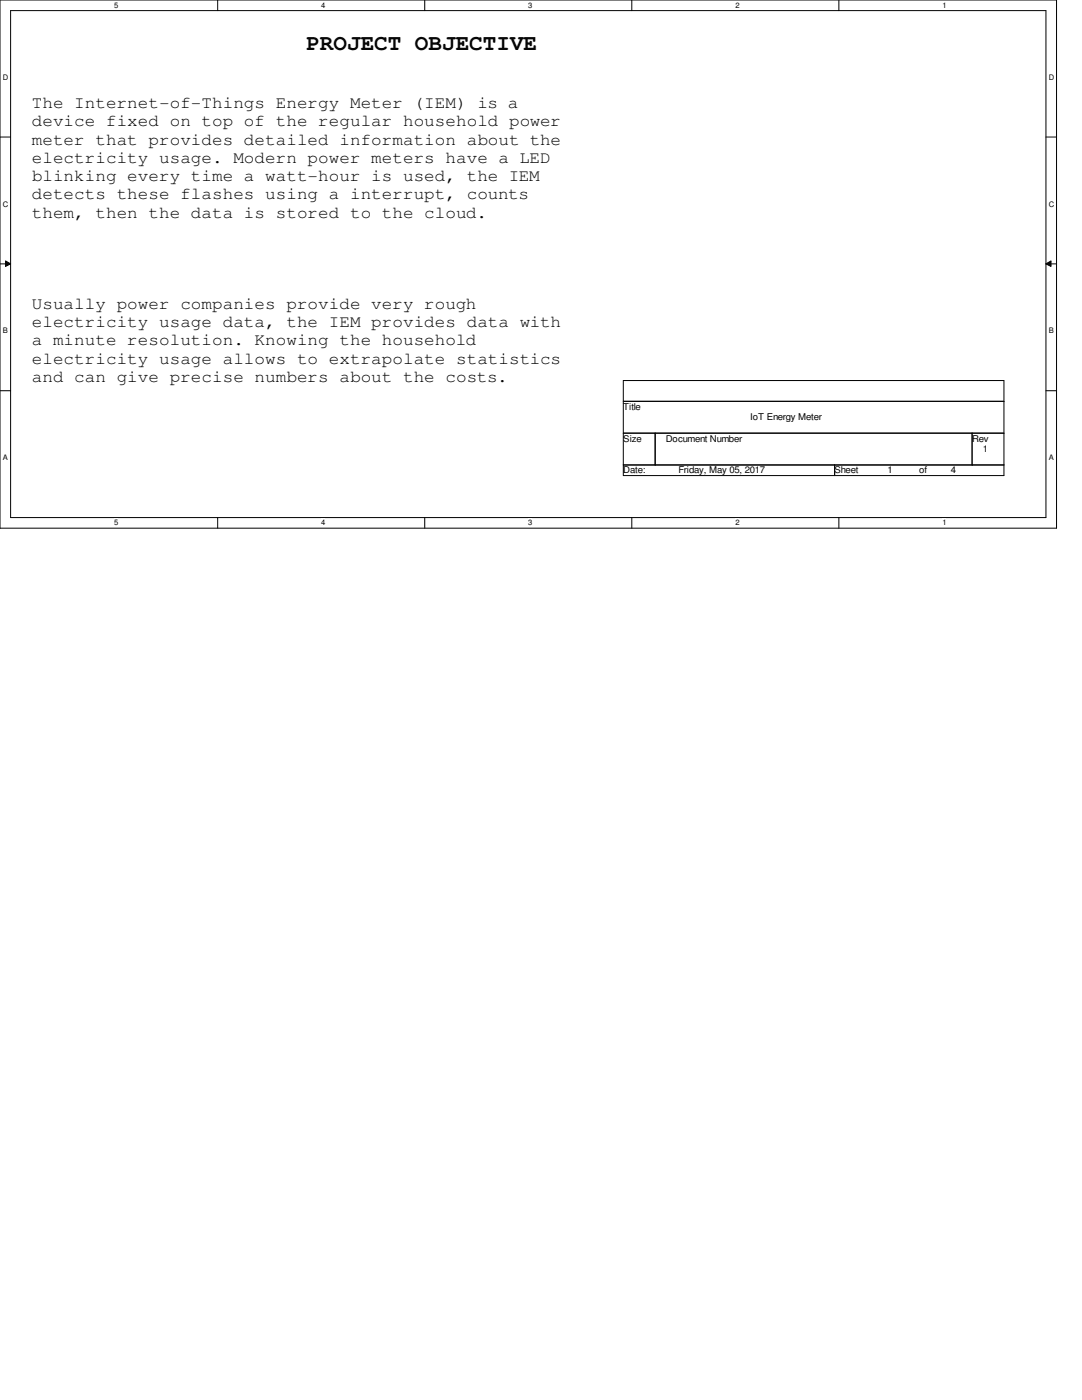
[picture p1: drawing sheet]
<svg xmlns="http://www.w3.org/2000/svg" width="216mm" height="279mm" viewBox="0 0 216 279" stroke-linecap="round" stroke-linejoin="round" font-family="sans-serif">
<defs><g id="words">
<text font-size="4.4" x="61.1" y="10">PROJECT OBJECTIVE</text>
<g font-size="3.4">
<text x="6.4" y="21.6">The Internet-of-Things Energy Meter (IEM) is a</text>
<text x="6.4" y="25.2">device fixed on top of the regular household power</text>
<text x="6.4" y="28.9">meter that provides detailed information about the</text>
<text x="6.4" y="32.5">electricity usage. Modern power meters have a LED</text>
<text x="6.4" y="36.2">blinking every time a watt-hour is used, the IEM</text>
<text x="6.4" y="39.8">detects these flashes using a interrupt, counts</text>
<text x="6.4" y="43.4">them, then the data is stored to the cloud.</text>
<text x="6.4" y="61.6">Usually power companies provide very rough</text>
<text x="6.4" y="65.3">electricity usage data, the IEM provides data with</text>
<text x="6.4" y="68.9">a minute resolution. Knowing the household</text>
<text x="6.4" y="72.6">electricity usage allows to extrapolate statistics</text>
<text x="6.4" y="76.2">and can give precise numbers about the costs.</text>
</g>
<g font-size="1.9">
<text x="124.4" y="81.8">Title</text>
<text x="149.7" y="83.9">IoT Energy Meter</text>
<text x="124.4" y="88.1">Size</text>
<text x="132.8" y="88.1">Document Number</text>
<text x="194" y="88.1">Rev</text>
<text x="124.4" y="94.5">Date:</text>
<text x="135.4" y="94.5">Friday, May 05, 2017</text>
<text x="166.5" y="94.5">Sheet</text>
<text x="177.1" y="94.5">1</text>
<text x="183.4" y="94.5">of</text>
<text x="189.7" y="94.5">4</text>
<text x="196.1" y="90.3">1</text>
</g>
<g font-size="1.5">
<text x="22.8" y="1.5">5</text>
<text x="64.1" y="1.5">4</text>
<text x="105.4" y="1.5">3</text>
<text x="146.7" y="1.5">2</text>
<text x="188" y="1.5">1</text>
<text x=".6" y="16">D</text>
<text x="209.3" y="16">D</text>
<text x=".6" y="41.2">C</text>
<text x="209.3" y="41.2">C</text>
<text x=".6" y="66.5">B</text>
<text x="209.3" y="66.5">B</text>
<text x=".6" y="91.9">A</text>
<text x="209.3" y="91.9">A</text>
<text x="22.8" y="104.8">5</text>
<text x="64.1" y="104.8">4</text>
<text x="105.4" y="104.8">3</text>
<text x="146.7" y="104.8">2</text>
<text x="188" y="104.8">1</text>
</g>
</g></defs>
<path d="M0 0h210.8v105.4h-210.8zM2.1 2.1h206.6v101.2h-206.6z" fill="none" stroke="#000" stroke-width=".2"/>
<g fill="#fff">
<path d="M22.8 .3h.7v1.6h-.7z"/>
<path d="M22.8 103.5h.7v1.7h-.7z"/>
</g>
<path d="M43.4 0v2.1M43.4 103.3v2.1" fill="none" stroke="#000" stroke-width=".2"/>
<g fill="#fff">
<path d="M64.1 .3h.8v1.6h-.8z"/>
<path d="M64.1 103.5h.8v1.7h-.8z"/>
</g>
<path d="M84.8 0v2.1M84.8 103.3v2.1" fill="none" stroke="#000" stroke-width=".2"/>
<g fill="#fff">
<path d="M105.4 .3h.8v1.6h-.8z"/>
<path d="M105.4 103.5h.8v1.7h-.8z"/>
</g>
<path d="M126.1 0v2.1M126.1 103.3v2.1" fill="none" stroke="#000" stroke-width=".2"/>
<g fill="#fff">
<path d="M146.7 .3h.8v1.6h-.8z"/>
<path d="M146.7 103.5h.8v1.7h-.8z"/>
</g>
<path d="M167.4 0v2.1M167.4 103.3v2.1" fill="none" stroke="#000" stroke-width=".2"/>
<g fill="#fff">
<path d="M188 .3h.8v1.6h-.8z"/>
<path d="M188 103.5h.8v1.7h-.8z"/>
<path d="M.6 14.7h1v1.6h-1z"/>
<path d="M209.3 14.7h1v1.6h-1z"/>
<path d="M.6 40h1v1.6h-1z"/>
<path d="M209.3 40h1v1.6h-1z"/>
</g>
<path d="M0 27.3h2.1M208.7 27.3h2.1" fill="none" stroke="#000" stroke-width=".2"/>
<g fill="#fff">
<path d="M.6 65.3h.9v1.6h-.9z"/>
<path d="M209.3 65.3h.9v1.6h-.9z"/>
</g>
<path d="M0 52.7h2.1M1.1 52.1l1 .6-1 .5zM208.7 52.7l1-.6v1.1zM208.7 52.7h2.1" fill="none" stroke="#000" stroke-width=".2"/>
<path d="M1.1 52.1l1 .6-1 .5zM208.7 52.7l1-.6v1.1z" fill="#000"/>
<g fill="#fff">
<path d="M.6 90.6h.9v1.6h-.9z"/>
<path d="M209.3 90.6h.9v1.6h-.9z"/>
</g>
<path d="M0 78h2.1M124.4 75.9h75.9v19h-75.9zM208.7 78h2.1M124.4 80.1h75.9M124.4 86.4h75.9M124.4 92.8h75.9M130.7 86.4v6.4M166.5 92.8v2.1M194 86.4v6.4" fill="none" stroke="#000" stroke-width=".2"/>
<use href="#words"/>
</svg>
